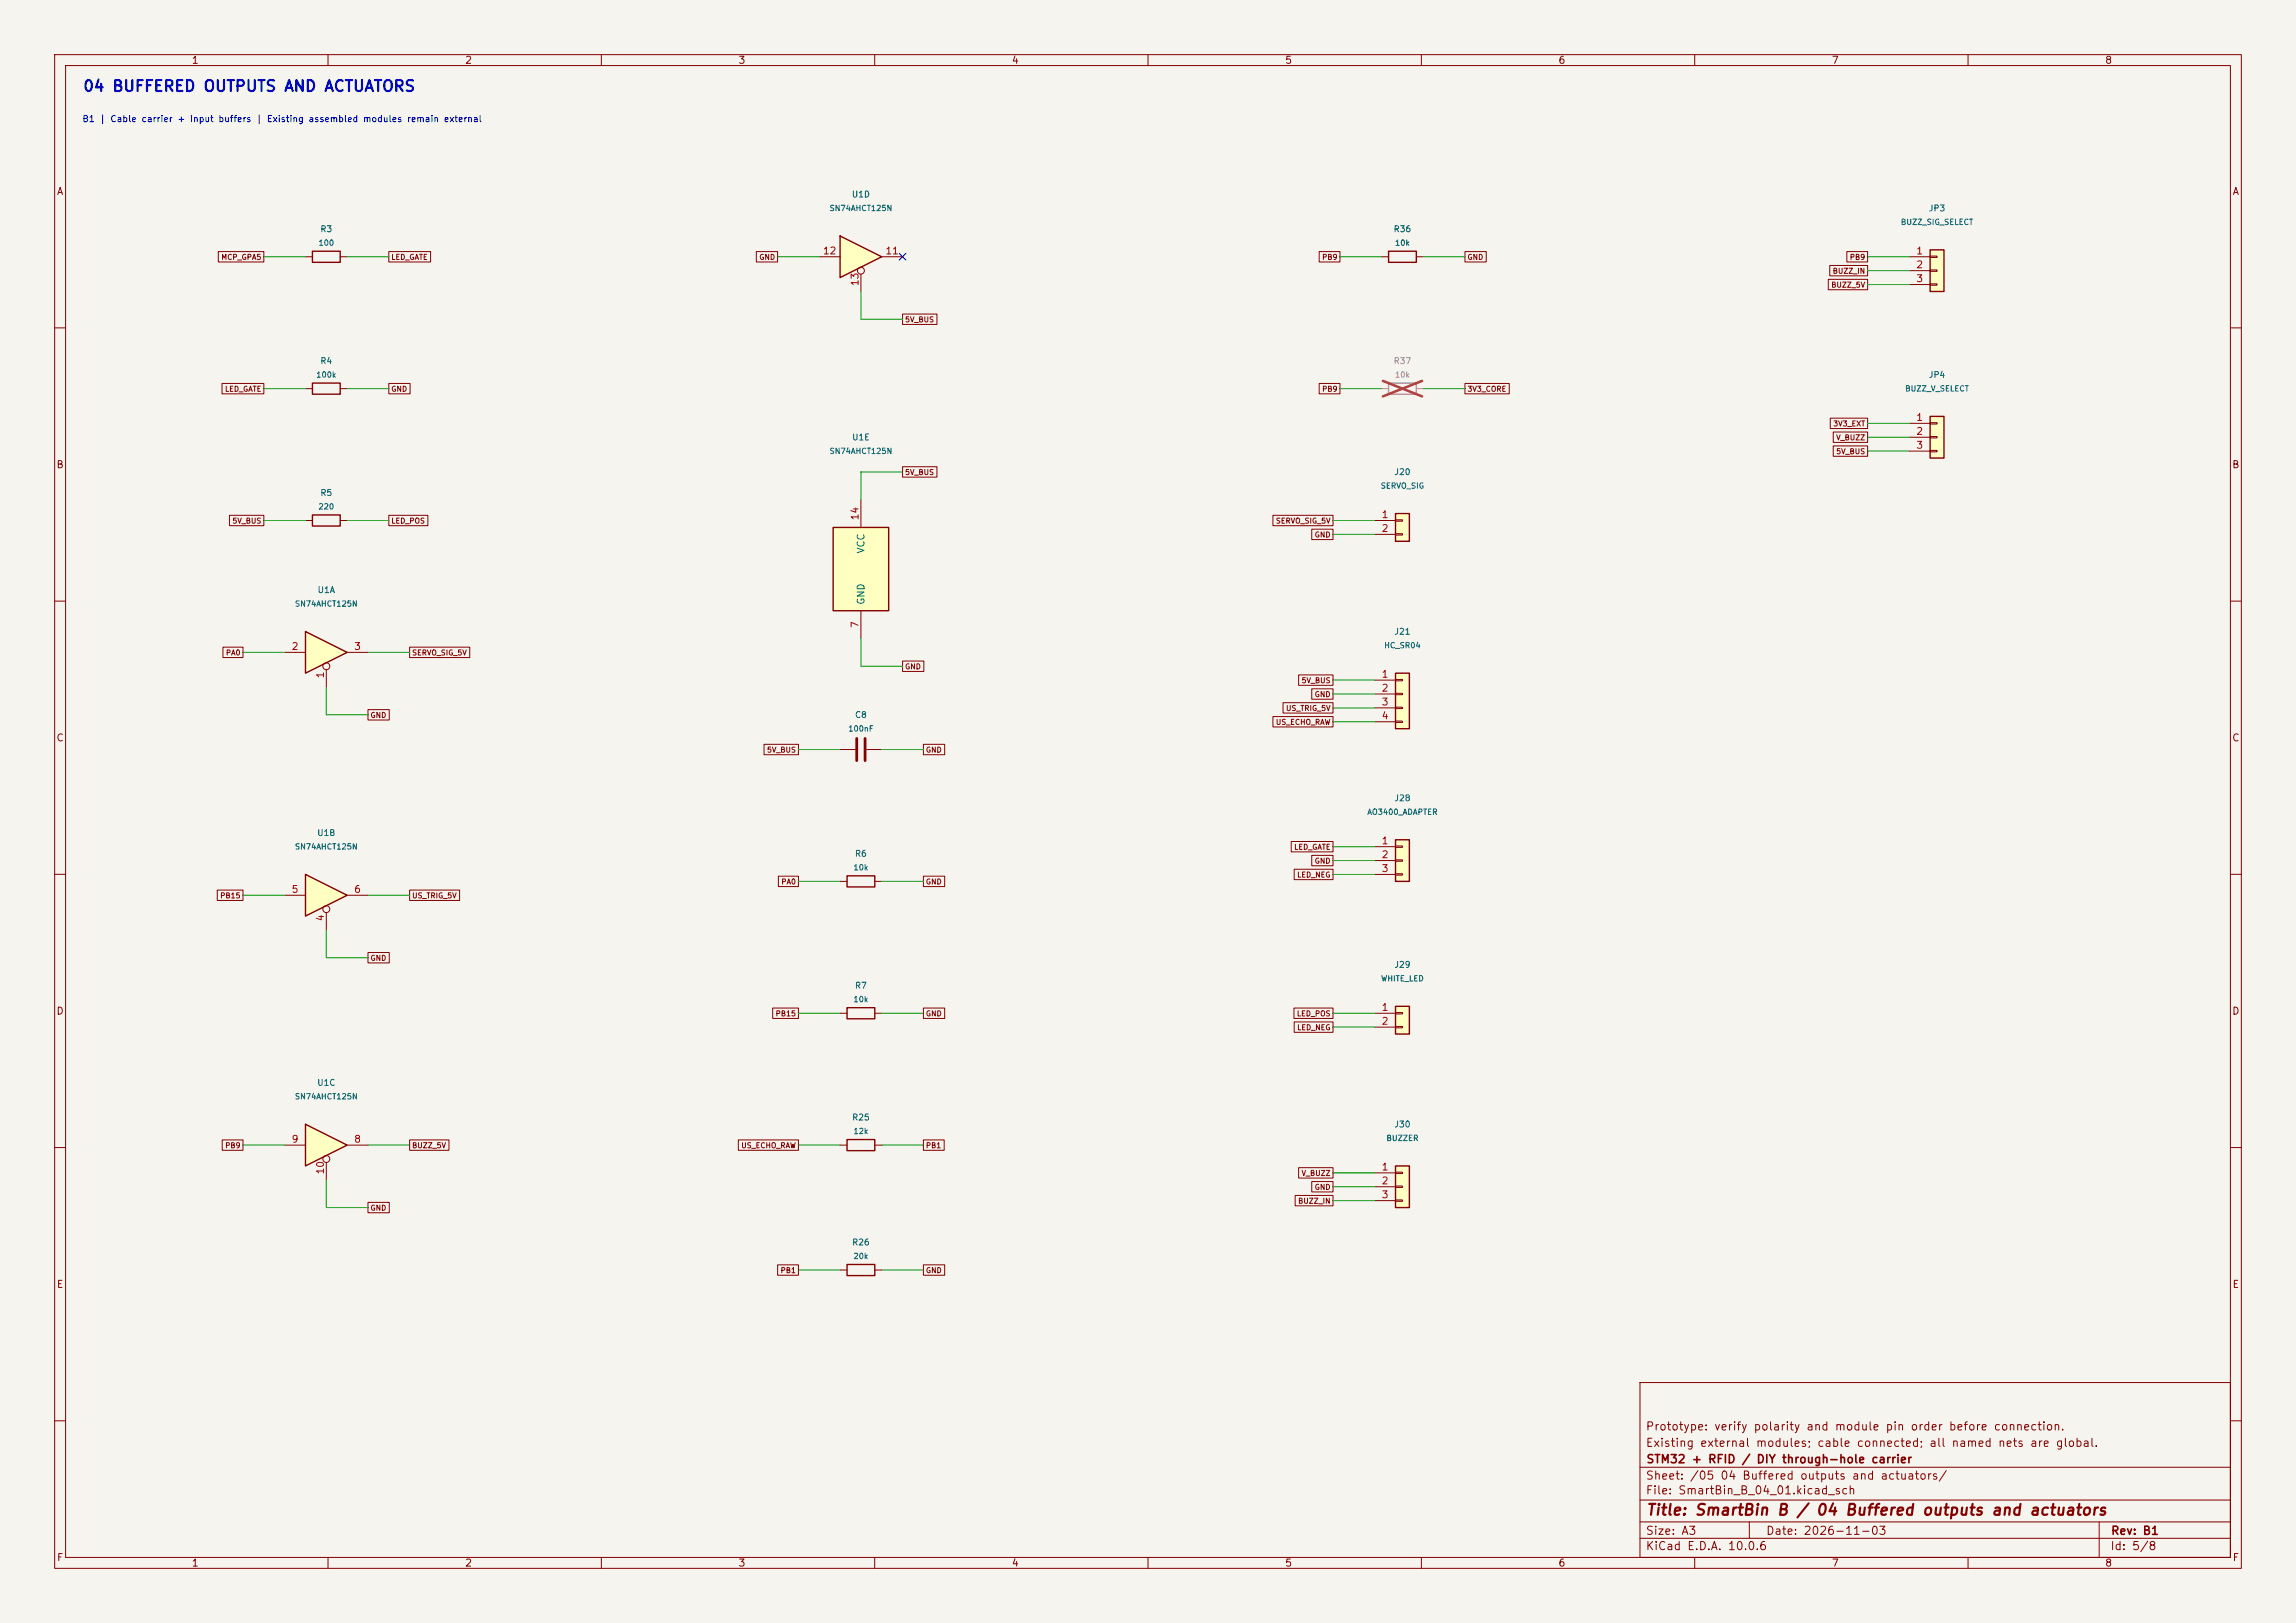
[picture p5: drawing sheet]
<svg xmlns="http://www.w3.org/2000/svg" width="420mm" height="297mm" viewBox="0 0 420 297" stroke-linecap="round" stroke-linejoin="round" font-family="sans-serif">
<defs><g id="words">
<text font-size="2" fill="#0000c2" x="15.1" y="17.3">04 BUFFERED OUTPUTS AND ACTUATORS</text>
<text font-size="2" fill="#840000" x="301" y="277.8">Title: SmartBin B / 04 Buffered outputs and actuators</text>
<g font-size="1.5" fill="#840000">
<text x="300.9" y="262.1">Prototype: verify polarity and module pin order before connection.</text>
<text x="300.9" y="265.1">Existing external modules; cable connected; all named nets are global.</text>
<text x="301" y="268.1">STM32 + RFID / DIY through-hole carrier</text>
<text x="300.9" y="273.8">File: SmartBin_B_04_01.kicad_sch</text>
<text x="300.9" y="271.1">Sheet: /05 04 Buffered outputs and actuators/</text>
<text x="300.9" y="281.2">Size: A3</text>
<text x="322.9" y="281.2">Date: 2026-11-03</text>
<text x="386" y="281.2">Rev: B1</text>
<text x="300.9" y="284">KiCad E.D.A. 10.0.6</text>
<text x="385.9" y="284">Id: 5/8</text>
</g>
<g font-size="1.3" fill="#840000">
<text x="35" y="12">1</text>
<text x="85" y="12">2</text>
<text x="135" y="12">3</text>
<text x="185" y="12">4</text>
<text x="235" y="12">5</text>
<text x="285" y="12">6</text>
<text x="335" y="12">7</text>
<text x="385" y="12">8</text>
<text x="10.3" y="36">A</text>
<text x="408.3" y="36">A</text>
<text x="10.2" y="86">B</text>
<text x="408.2" y="86">B</text>
<text x="10.2" y="136">C</text>
<text x="408.2" y="136">C</text>
<text x="10.2" y="186">D</text>
<text x="408.2" y="186">D</text>
<text x="10.3" y="236">E</text>
<text x="408.3" y="236">E</text>
<text x="10.3" y="286">F</text>
<text x="35" y="287">1</text>
<text x="85" y="287">2</text>
<text x="135" y="287">3</text>
<text x="185" y="287">4</text>
<text x="235" y="287">5</text>
<text x="285" y="287">6</text>
<text x="335" y="287">7</text>
<text x="385" y="287">8</text>
<text x="408.3" y="286">F</text>
</g>
<g font-size="1.3" fill="#a90000">
<text x="150.4" y="46.9">12</text>
<text x="161.9" y="46.9">11</text>
<text x="350.4" y="46.9">1</text>
<text x="157.3" y="52.5" transform="rotate(-90 157.3 52.5)">13</text>
<text x="350.4" y="49.4">2</text>
<text x="350.4" y="51.9">3</text>
<text x="350.4" y="77.3">1</text>
<text x="350.4" y="79.9">2</text>
<text x="350.4" y="82.4">3</text>
<text x="157.3" y="95.3" transform="rotate(-90 157.3 95.3)">14</text>
<text x="252.6" y="95.1">1</text>
<text x="252.6" y="97.7">2</text>
<text x="53.2" y="119.2">2</text>
<text x="64.7" y="119.2">3</text>
<text x="157.3" y="115" transform="rotate(-90 157.3 115)">7</text>
<text x="59.6" y="124.2" transform="rotate(-90 59.6 124.2)">1</text>
<text x="252.6" y="124.3">1</text>
<text x="252.6" y="126.9">2</text>
<text x="252.6" y="129.4">3</text>
<text x="252.6" y="131.9">4</text>
<text x="252.6" y="154.8">1</text>
<text x="252.6" y="157.3">2</text>
<text x="252.6" y="159.9">3</text>
<text x="53.2" y="163.7">5</text>
<text x="64.7" y="163.7">6</text>
<text x="59.6" y="168.7" transform="rotate(-90 59.6 168.7)">4</text>
<text x="252.6" y="185.3">1</text>
<text x="252.6" y="187.8">2</text>
<text x="53.2" y="209.4">9</text>
<text x="64.7" y="209.4">8</text>
<text x="59.6" y="215" transform="rotate(-90 59.6 215)">10</text>
<text x="252.6" y="214.5">1</text>
<text x="252.6" y="217">2</text>
<text x="252.6" y="219.6">3</text>
</g>
<g font-size="1.3" fill="#006464">
<text x="158.4" y="101.4" transform="rotate(-90 158.4 101.4)">VCC</text>
<text x="158.4" y="110.8" transform="rotate(-90 158.4 110.8)">GND</text>
</g>
<text font-size="1.2" fill="#0000c2" x="15" y="22.6">B1 | Cable carrier + input buffers | Existing assembled modules remain external</text>
<g font-size="1.1" fill="#006464">
<text x="155.7" y="36.4">U1D</text>
<text x="352.7" y="38.9">JP3</text>
<text x="58.5" y="42.7">R3</text>
<text x="254.8" y="42.7">R36</text>
<text x="58.5" y="66.9">R4</text>
<text x="352.7" y="69.4">JP4</text>
<text x="155.8" y="80.8">U1E</text>
<text x="255" y="87.2">J20</text>
<text x="58.5" y="91">R5</text>
<text x="58" y="108.8">U1A</text>
<text x="255" y="116.4">J21</text>
<text x="156.3" y="131.6">C8</text>
<text x="255" y="146.9">J28</text>
<text x="57.9" y="153.2">U1B</text>
<text x="156.3" y="157">R6</text>
<text x="255" y="177.4">J29</text>
<text x="156.3" y="181.2">R7</text>
<text x="57.9" y="199">U1C</text>
<text x="155.8" y="205.3">R25</text>
<text x="255" y="206.6">J30</text>
<text x="155.8" y="228.2">R26</text>
</g>
<text font-size="1.1" fill="#939391" x="254.8" y="66.9">R37</text>
<g font-size="1" fill="#006464">
<text x="151.6" y="38.9">SN74AHCT125N</text>
<text x="347.6" y="41.4">BUZZ_SIG_SELECT</text>
<text x="58.2" y="45.2">100</text>
<text x="255.1" y="45.2">10k</text>
<text x="57.8" y="69.3">100k</text>
<text x="348.4" y="71.9">BUZZ_V_SELECT</text>
<text x="151.6" y="83.3">SN74AHCT125N</text>
<text x="252.5" y="89.7">SERVO_SIG</text>
<text x="58.2" y="93.5">220</text>
<text x="53.9" y="111.2">SN74AHCT125N</text>
<text x="253.1" y="118.9">HC_SR04</text>
<text x="155.1" y="134.1">100nF</text>
<text x="250" y="149.3">AO3400_ADAPTER</text>
<text x="53.9" y="155.7">SN74AHCT125N</text>
<text x="156" y="159.5">10k</text>
<text x="252.5" y="179.8">WHITE_LED</text>
<text x="156" y="183.6">10k</text>
<text x="53.9" y="201.4">SN74AHCT125N</text>
<text x="156" y="207.8">12k</text>
<text x="253.5" y="209">BUZZER</text>
<text x="156" y="230.6">20k</text>
</g>
<g font-size="1" fill="#840000">
<text x="40.4" y="47.8">MCP_GPA5</text>
<text x="71.5" y="47.8">LED_GATE</text>
<text x="138.8" y="47.8">GND</text>
<text x="241.8" y="47.8">PB9</text>
<text x="268.3" y="47.8">GND</text>
<text x="338.3" y="47.8">PB9</text>
<text x="334.9" y="52.9">BUZZ_5V</text>
<text x="335.2" y="50.3">BUZZ_IN</text>
<text x="165.5" y="59.2">5V_BUS</text>
<text x="41.1" y="71.9">LED_GATE</text>
<text x="71.5" y="71.9">GND</text>
<text x="241.8" y="71.9">PB9</text>
<text x="268.3" y="71.9">3V3_CORE</text>
<text x="335.2" y="78.3">3V3_EXT</text>
<text x="335.8" y="80.8">V_BUZZ</text>
<text x="335.8" y="83.3">5V_BUS</text>
<text x="165.5" y="87.1">5V_BUS</text>
<text x="42.4" y="96">5V_BUS</text>
<text x="71.5" y="96">LED_POS</text>
<text x="233.3" y="96">SERVO_SIG_5V</text>
<text x="240.4" y="98.6">GND</text>
<text x="41.2" y="120.2">PA0</text>
<text x="75.3" y="120.2">SERVO_SIG_5V</text>
<text x="165.5" y="122.7">GND</text>
<text x="238" y="125.2">5V_BUS</text>
<text x="67.7" y="131.6">GND</text>
<text x="235.1" y="130.3">US_TRIG_5V</text>
<text x="240.4" y="127.8">GND</text>
<text x="140.2" y="137.9">5V_BUS</text>
<text x="169.3" y="137.9">GND</text>
<text x="233.3" y="132.9">US_ECHO_RAW</text>
<text x="236.6" y="155.7">LED_GATE</text>
<text x="237.2" y="160.8">LED_NEG</text>
<text x="240.4" y="158.3">GND</text>
<text x="40.2" y="164.6">PB15</text>
<text x="75.3" y="164.6">US_TRIG_5V</text>
<text x="142.8" y="162.1">PA0</text>
<text x="169.3" y="162.1">GND</text>
<text x="67.7" y="176">GND</text>
<text x="141.8" y="186.2">PB15</text>
<text x="169.3" y="186.2">GND</text>
<text x="237.1" y="186.2">LED_POS</text>
<text x="237.2" y="188.7">LED_NEG</text>
<text x="41.1" y="210.3">PB9</text>
<text x="75.3" y="210.3">BUZZ_5V</text>
<text x="135.5" y="210.3">US_ECHO_RAW</text>
<text x="169.3" y="210.3">PB1</text>
<text x="238" y="215.4">V_BUZZ</text>
<text x="67.7" y="221.8">GND</text>
<text x="237.4" y="220.5">BUZZ_IN</text>
<text x="240.4" y="218">GND</text>
<text x="142.7" y="233.2">PB1</text>
<text x="169.3" y="233.2">GND</text>
</g>
<text font-size="1" fill="#939391" x="255.1" y="69.3">10k</text>
</g></defs>
<path d="M0 0h420v297h-420z" fill="#f5f4ef" stroke="#f5f4ef" stroke-width=".18"/>
<g fill="none" stroke="#840000" stroke-width=".18">
<path d="M10 10h400v277h-400zM12 12h396v273h-396zM60 10v2M110 10v2M160 10v2M210 10v2M260 10v2M310 10v2M360 10v2M10 60h2M408 60h2M10 110h2"/>
<path d="M408 110h2M10 160h2M408 160h2M10 210h2M408 210h2M153.7 232.4h1.2M160 232.4h1.3M300 253h108v32h-108zM10 260h2M300 278.5h108M300 274.5h108M300 268.5h108"/>
<path d="M320 278.5v3M384 278.5v6.5M408 260h2M60 285v2M110 285v2M160 285v2M210 285v2M260 285v2M300 281.5h108M310 285v2M360 285v2"/>
</g>
<path d="M154.9 231.4h5.1v2h-5.1z" fill="none" stroke="#840000" stroke-width=".25"/>
<path d="M254 70.1h5.1v2h-5.1z" fill="none" stroke="#9c9b98" stroke-width=".25"/>
<path d="M252.7 71.1h1.3M259.1 71.1h1.2" fill="none" stroke="#9c9b98" stroke-width=".18"/>
<path d="M253 69.7l7.1 2.8M260.1 69.7l-7.1 2.8" fill="none" stroke="#e12e31" stroke-width=".46"/>
<path d="M152.4 96.5h10.2v15.3h-10.2z" fill="#ffffc2"/>
<path d="M152.4 96.5h10.2v15.3h-10.2z" fill="none" stroke="#840000" stroke-width=".25"/>
<path d="M157.5 91.4v5.1M157.5 111.8v5" fill="none" stroke="#840000" stroke-width=".18"/>
<path d="M353.1 76.2h2.5v7.6h-2.5z" fill="#ffffc2"/>
<path d="M254 46h5.1v2h-5.1zM353.1 76.2h2.5v7.6h-2.5z" fill="none" stroke="#840000" stroke-width=".25"/>
<path d="M252.7 47h1.3M259.1 47h1.2M349.2 77.5h3.9M353.1 77.3h1.2v.3h-1.2zM353.1 79.9h1.2v.2h-1.2zM349.2 80h3.9M349.2 82.6h3.9M353.1 82.4h1.2v.3h-1.2z" fill="none" stroke="#840000" stroke-width=".18"/>
<path d="M55.9 160l7.6 3.8-7.6 3.8z" fill="#ffffc2"/>
<path d="M55.9 160l7.6 3.8-7.6 3.8z" fill="none" stroke="#840000" stroke-width=".25"/>
<g fill="none" stroke="#840000" stroke-width=".18">
<path d="M52.1 163.8h3.8M59.7 167v3.2M63.5 163.8h3.8"/>
<circle cx="59.7" cy="166.4" r=".63"/>
</g>
<path d="M255.3 94h2.5v5.1h-2.5z" fill="#ffffc2"/>
<path d="M255.3 94h2.5v5.1h-2.5z" fill="none" stroke="#840000" stroke-width=".25"/>
<path d="M251.5 95.3h3.8M251.5 97.8h3.8M255.3 95.1h1.2v.3h-1.2zM255.3 97.7h1.2v.2h-1.2z" fill="none" stroke="#840000" stroke-width=".18"/>
<path d="M353.1 45.7h2.5v7.6h-2.5z" fill="#ffffc2"/>
<path d="M353.1 45.7h2.5v7.6h-2.5z" fill="none" stroke="#840000" stroke-width=".25"/>
<path d="M349.2 47h3.9M349.2 49.5h3.9M349.2 52.1h3.9M353.1 46.9h1.2v.2h-1.2zM353.1 49.4h1.2v.3h-1.2zM353.1 51.9h1.2v.3h-1.2z" fill="none" stroke="#840000" stroke-width=".18"/>
<path d="M55.9 205.7l7.6 3.9-7.6 3.8z" fill="#ffffc2"/>
<path d="M55.9 205.7l7.6 3.9-7.6 3.8z" fill="none" stroke="#840000" stroke-width=".25"/>
<g fill="none" stroke="#840000" stroke-width=".18">
<path d="M52.1 209.6h3.8M59.7 212.7v3.2M63.5 209.6h3.8"/>
<circle cx="59.7" cy="212.1" r=".63"/>
</g>
<path d="M153.7 43.2l7.6 3.8-7.6 3.8z" fill="#ffffc2"/>
<path d="M153.7 43.2l7.6 3.8-7.6 3.8z" fill="none" stroke="#840000" stroke-width=".25"/>
<g fill="none" stroke="#840000" stroke-width=".18">
<path d="M149.9 47h3.8M157.5 50.2v3.1M161.3 47h3.8M153.7 137.2h2.8M158.5 137.2h2.8"/>
<circle cx="157.5" cy="49.5" r=".63"/>
</g>
<path d="M156.7 135.1v4.1M158.2 135.1v4.1" fill="none" stroke="#840000" stroke-width=".51"/>
<path d="M255.3 213.4h2.5v7.6h-2.5z" fill="#ffffc2"/>
<path d="M154.9 160.3h5.1v2h-5.1zM154.9 184.4h5.1v2h-5.1zM154.9 208.5h5.1v2.1h-5.1zM255.3 213.4h2.5v7.6h-2.5z" fill="none" stroke="#840000" stroke-width=".25"/>
<path d="M153.7 161.3h1.2M160 161.3h1.3M153.7 185.4h1.2M160 185.4h1.3M153.7 209.6h1.2M160 209.6h1.3M251.5 214.6h3.8M251.5 217.2h3.8M251.5 219.7h3.8M255.3 214.5h1.2v.3h-1.2zM255.3 217h1.2v.3h-1.2zM255.3 219.6h1.2v.2h-1.2z" fill="none" stroke="#840000" stroke-width=".18"/>
<path d="M55.9 115.6l7.6 3.8-7.6 3.8z" fill="#ffffc2"/>
<path d="M55.9 115.6l7.6 3.8-7.6 3.8z" fill="none" stroke="#840000" stroke-width=".25"/>
<g fill="none" stroke="#840000" stroke-width=".18">
<path d="M52.1 119.4h3.8M63.5 119.4h3.8M59.7 122.6v3.1"/>
<circle cx="59.7" cy="121.9" r=".63"/>
</g>
<path d="M255.3 123.2h2.5v10.2h-2.5z" fill="#ffffc2"/>
<path d="M255.3 123.2h2.5v10.2h-2.5z" fill="none" stroke="#840000" stroke-width=".25"/>
<path d="M251.5 124.5h3.8M251.5 127h3.8M251.5 129.5h3.8M251.5 132.1h3.8M255.3 124.3h1.2v.3h-1.2zM255.3 126.9h1.2v.2h-1.2zM255.3 129.4h1.2v.3h-1.2zM255.3 132h1.2v.2h-1.2z" fill="none" stroke="#840000" stroke-width=".18"/>
<path d="M255.3 184.2h2.5v5h-2.5z" fill="#ffffc2"/>
<path d="M255.3 184.2h2.5v5h-2.5z" fill="none" stroke="#840000" stroke-width=".25"/>
<path d="M251.5 185.4h3.8M251.5 188h3.8M255.3 185.3h1.2v.2h-1.2zM255.3 187.8h1.2v.3h-1.2z" fill="none" stroke="#840000" stroke-width=".18"/>
<path d="M255.3 153.7h2.5v7.6h-2.5z" fill="#ffffc2"/>
<path d="M57.1 46h5.1v2h-5.1zM57.1 70.1h5.1v2h-5.1zM57.1 94.2h5.1v2.1h-5.1zM255.3 153.7h2.5v7.6h-2.5z" fill="none" stroke="#840000" stroke-width=".25"/>
<g fill="none" stroke="#840000" stroke-width=".18">
<path d="M39.9 46h8.4v1.9h-8.4zM55.9 47h1.2M62.2 47h1.3M71.1 46h7.7v1.9h-7.7zM138.3 46h3.9v1.9h-3.9zM165.1 57.5h6.3v1.9h-6.3zM241.3 46h3.8v1.9h-3.8zM268 46h3.9v1.9h-3.9zM334.4 51.1h7.2v1.9h-7.2zM334.7 48.6h6.9v1.9h-6.9zM337.8 46h3.8v1.9h-3.8zM40.6 70.2h7.7v1.9h-7.7z"/>
<path d="M55.9 71.1h1.2M62.2 71.1h1.3M71.1 70.2h3.9v1.9h-3.9zM241.3 70.2h3.8v1.9h-3.8zM268 70.2h8.1v1.9h-8.1zM334.8 76.5h6.8v1.9h-6.8zM335.3 79.1h6.3v1.9h-6.3zM42 94.3h6.3v1.9h-6.3zM55.9 95.3h1.2M62.2 95.3h1.3M71.1 94.3h7.2v1.9h-7.2zM165.1 85.4h6.3v1.9h-6.3z"/>
<path d="M232.8 94.3h11v1.9h-11zM239.9 96.8h3.9v1.9h-3.9zM335.3 81.6h6.3v1.9h-6.3zM40.8 118.4h3.6v1.9h-3.6zM74.9 118.4h11v1.9h-11zM67.3 129.9h3.9v1.9h-3.9zM139.8 136.2h6.2v1.9h-6.2zM165.1 121h3.9v1.9h-3.9zM168.9 136.2h3.9v1.9h-3.9zM232.8 131.1h11v1.9h-11zM234.7 128.6h9.1v1.9h-9.1zM237.5 123.5h6.3v1.9h-6.3z"/>
<path d="M239.9 126h3.9v2h-3.9zM236.2 154h7.6v1.9h-7.6zM236.7 159.1h7.1v1.9h-7.1zM239.9 156.5h3.9v1.9h-3.9zM251.5 154.9h3.8M251.5 157.5h3.8M255.3 154.8h1.2v.3h-1.2zM255.3 157.4h1.2v.2h-1.2zM255.3 159.9h1.2v.2h-1.2zM39.7 162.9h4.7v1.9h-4.7zM67.3 174.3h3.9v1.9h-3.9zM74.9 162.9h9.2v1.9h-9.2z"/>
<path d="M142.4 160.3h3.6v1.9h-3.6zM168.9 160.3h3.9v1.9h-3.9zM251.5 160h3.8M141.3 184.5h4.7v1.9h-4.7zM168.9 184.5h3.9v1.9h-3.9zM236.7 184.5h7.1v1.9h-7.1zM236.7 187h7.1v1.9h-7.1zM40.6 208.6h3.8v1.9h-3.8zM74.9 208.6h7.2v1.9h-7.2zM135.1 208.6h10.9v1.9h-10.9zM168.9 208.6h3.8v1.9h-3.8zM236.9 218.8h6.9v1.9h-6.9z"/>
<path d="M237.5 213.7h6.3v1.9h-6.3zM239.9 216.2h3.9v1.9h-3.9zM67.3 220h3.9v1.9h-3.9zM142.2 231.5h3.8v1.9h-3.8zM168.9 231.5h3.9v1.9h-3.9z"/>
</g>
<g fill="none" stroke="#009600" stroke-width=".18">
<path d="M48.3 47h7.6M63.5 47h7.6M142.2 47h7.7M157.5 53.3v5.1h7.6M245.1 47h7.6M260.3 47h7.7M341.6 47h7.6M341.6 52.1h7.6M341.6 49.5h7.6M48.3 71.1h7.6M63.5 71.1h7.6M245.1 71.1h7.6"/>
<path d="M260.3 71.1h7.7M341.6 77.5h7.6M48.3 95.3h7.6M63.5 95.3h7.6M165.1 86.4h-7.6v5M243.8 95.3h7.7M243.8 97.8h7.7M341.6 80h7.6M341.6 82.6h7.6M44.4 119.4h7.7M67.3 119.4h7.6M157.5 116.8v5.1h7.6"/>
<path d="M59.7 125.7v5.1h7.6M146 137.2h7.7M161.3 137.2h7.6M243.8 129.5h7.7M243.8 132.1h7.7M243.8 124.5h7.7M243.8 127h7.7M243.8 154.9h7.7M243.8 157.5h7.7M44.4 163.8h7.7M59.7 170.2v5.1h7.6M67.3 163.8h7.6"/>
<path d="M146 161.3h7.7M161.3 161.3h7.6M243.8 160h7.7M146 185.4h7.7M161.3 185.4h7.6M243.8 185.4h7.7M243.8 188h7.7M44.4 209.6h7.7M59.7 215.9v5.1h7.6M67.3 209.6h7.6M146 209.6h7.7M161.3 209.6h7.6"/>
<path d="M243.8 214.6h7.7M243.8 217.2h7.7M243.8 219.7h7.7M146 232.4h7.7M161.3 232.4h7.6"/>
</g>
<path d="M164.5 46.4l1.2 1.2M165.7 46.4l-1.2 1.2" fill="none" stroke="#000084" stroke-width=".18"/>
<use href="#words"/>
</svg>
